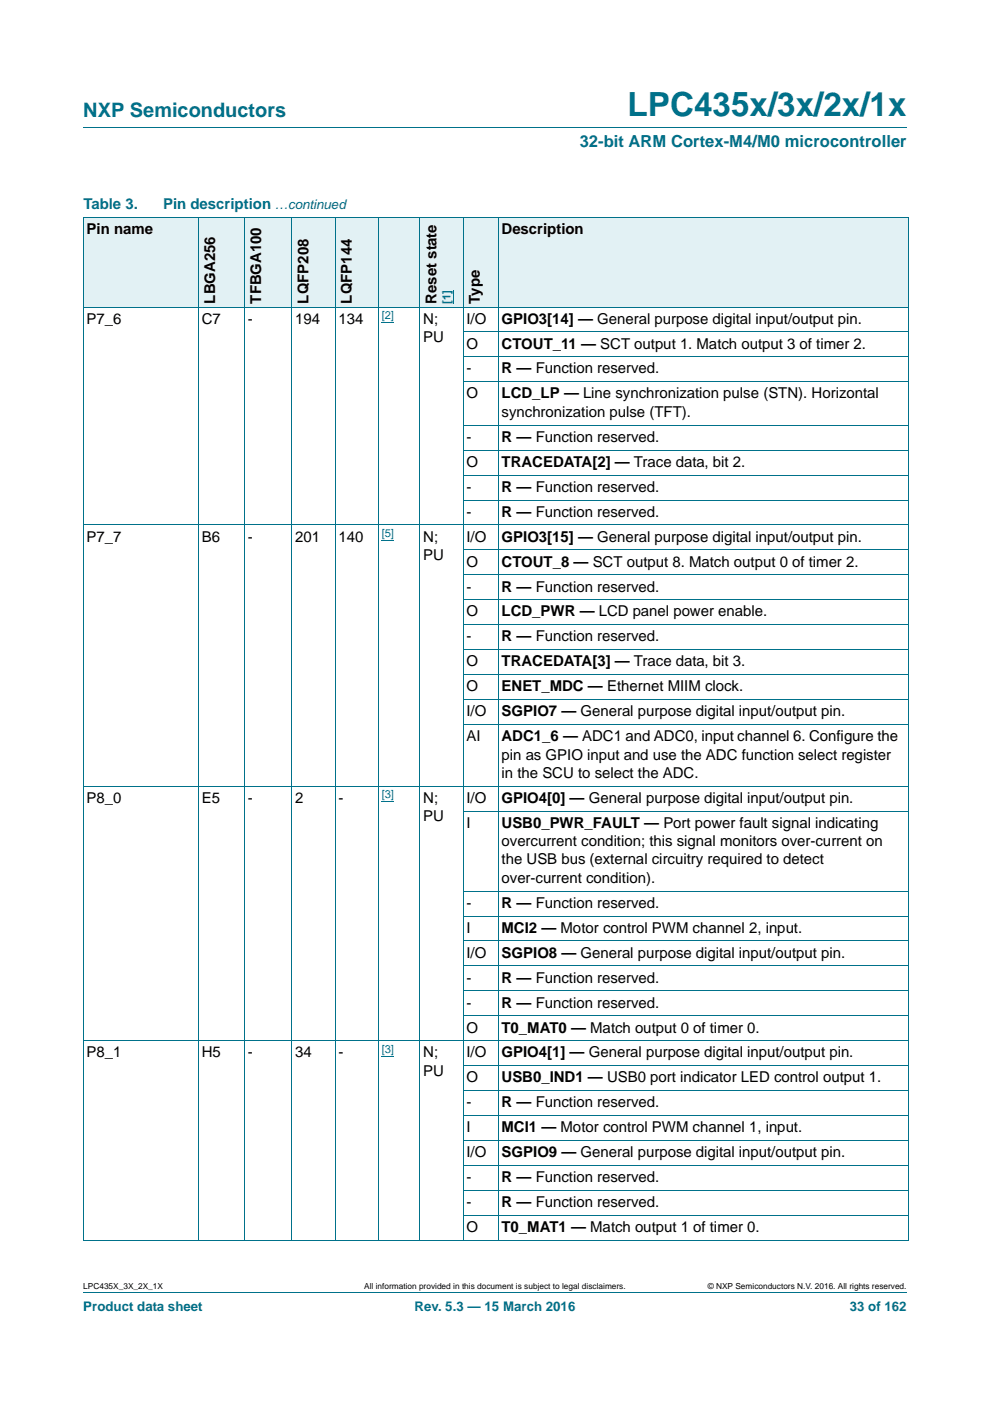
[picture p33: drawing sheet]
<svg xmlns="http://www.w3.org/2000/svg" width="210mm" height="297mm" viewBox="0 0 210 297" stroke-linecap="round" stroke-linejoin="round" font-family="sans-serif">
<defs><g id="words">
<text font-size="7" fill="#00718a" x="133.1" y="24.6">LPC435x/3x/2x/1x</text>
<text font-size="4.2" fill="#00718a" x="17.7" y="24.9">NXP Semiconductors</text>
<text font-size="3.5" fill="#00718a" x="123" y="31.1">32-bit ARM Cortex-M4/M0 microcontroller</text>
<g font-size="3.2" fill="#00718a">
<text x="17.7" y="44.3">Table 3.</text>
<text x="34.6" y="44.3">Pin description</text>
</g>
<g font-size="3.2">
<text x="18.4" y="49.6">Pin name</text>
<text x="106.4" y="49.6">Description</text>
<text x="45.6" y="64.4" transform="rotate(-90 45.6 64.4)">LBGA256</text>
<text x="55.4" y="64.4" transform="rotate(-90 55.4 64.4)">TFBGA100</text>
<text x="65.4" y="64.4" transform="rotate(-90 65.4 64.4)">LQFP208</text>
<text x="74.6" y="64.4" transform="rotate(-90 74.6 64.4)">LQFP144</text>
<text x="92.6" y="64.4" transform="rotate(-90 92.6 64.4)">Reset state</text>
<text x="101.8" y="64.4" transform="rotate(-90 101.8 64.4)">Type</text>
<text x="18.4" y="68.6">P7_6</text>
<text x="42.8" y="68.6">C7</text>
<text x="52.5" y="68.6">-</text>
<text x="62.6" y="68.6">194</text>
<text x="71.8" y="68.6">134</text>
<text x="89.8" y="68.6">N;</text>
<text x="99" y="68.6">I/O</text>
<text x="106.4" y="68.6">GPIO3[14] — General purpose digital input/output pin.</text>
<text x="89.8" y="72.5">PU</text>
<text x="99" y="73.9">O</text>
<text x="106.4" y="73.9">CTOUT_11 — SCT output 1. Match output 3 of timer 2.</text>
<text x="99" y="79.2">-</text>
<text x="106.4" y="79.2">R — Function reserved.</text>
<text x="99" y="84.5">O</text>
<text x="106.4" y="84.5">LCD_LP — Line synchronization pulse (STN). Horizontal</text>
<text x="106.4" y="88.4">synchronization pulse (TFT).</text>
<text x="99" y="93.7">-</text>
<text x="106.4" y="93.7">R — Function reserved.</text>
<text x="99" y="99">O</text>
<text x="106.4" y="99">TRACEDATA[2] — Trace data, bit 2.</text>
<text x="99" y="104.3">-</text>
<text x="106.4" y="104.3">R — Function reserved.</text>
<text x="99" y="109.5">-</text>
<text x="106.4" y="109.5">R — Function reserved.</text>
<text x="18.4" y="114.8">P7_7</text>
<text x="42.8" y="114.8">B6</text>
<text x="52.5" y="114.8">-</text>
<text x="62.6" y="114.8">201</text>
<text x="71.8" y="114.8">140</text>
<text x="89.8" y="114.8">N;</text>
<text x="89.8" y="118.7">PU</text>
<text x="99" y="114.8">I/O</text>
<text x="106.4" y="114.8">GPIO3[15] — General purpose digital input/output pin.</text>
<text x="99" y="125.4">-</text>
<text x="99" y="120.1">O</text>
<text x="106.4" y="120.1">CTOUT_8 — SCT output 8. Match output 0 of timer 2.</text>
<text x="106.4" y="125.4">R — Function reserved.</text>
<text x="99" y="130.7">O</text>
<text x="106.4" y="130.7">LCD_PWR — LCD panel power enable.</text>
<text x="99" y="136">-</text>
<text x="106.4" y="136">R — Function reserved.</text>
<text x="99" y="141.3">O</text>
<text x="106.4" y="141.3">TRACEDATA[3] — Trace data, bit 3.</text>
<text x="99" y="146.6">O</text>
<text x="106.4" y="146.6">ENET_MDC — Ethernet MIIM clock.</text>
<text x="99" y="151.9">I/O</text>
<text x="106.4" y="151.9">SGPIO7 — General purpose digital input/output pin.</text>
<text x="99" y="157.2">AI</text>
<text x="106.4" y="157.2">ADC1_6 — ADC1 and ADC0, input channel 6. Configure the</text>
<text x="106.4" y="161">pin as GPIO input and use the ADC function select register</text>
<text x="106.4" y="164.9">in the SCU to select the ADC.</text>
<text x="18.4" y="170.2">P8_0</text>
<text x="42.8" y="170.2">E5</text>
<text x="52.5" y="170.2">-</text>
<text x="62.6" y="170.2">2</text>
<text x="71.8" y="170.2">-</text>
<text x="89.8" y="170.2">N;</text>
<text x="99" y="170.2">I/O</text>
<text x="106.4" y="170.2">GPIO4[0] — General purpose digital input/output pin.</text>
<text x="89.8" y="174.1">PU</text>
<text x="99" y="175.5">I</text>
<text x="106.4" y="175.5">USB0_PWR_FAULT — Port power fault signal indicating</text>
<text x="106.4" y="179.4">overcurrent condition; this signal monitors over-current on</text>
<text x="106.4" y="183.3">the USB bus (external circuitry required to detect</text>
<text x="106.4" y="187.2">over-current condition).</text>
<text x="99" y="192.5">-</text>
<text x="99" y="197.7">I</text>
<text x="106.4" y="192.5">R — Function reserved.</text>
<text x="106.4" y="197.7">MCI2 — Motor control PWM channel 2, input.</text>
<text x="99" y="203">I/O</text>
<text x="106.4" y="203">SGPIO8 — General purpose digital input/output pin.</text>
<text x="99" y="208.3">-</text>
<text x="106.4" y="208.3">R — Function reserved.</text>
<text x="99" y="213.6">-</text>
<text x="106.4" y="213.6">R — Function reserved.</text>
<text x="99" y="218.9">O</text>
<text x="106.4" y="218.9">T0_MAT0 — Match output 0 of timer 0.</text>
<text x="18.4" y="224.2">P8_1</text>
<text x="42.8" y="224.2">H5</text>
<text x="52.5" y="224.2">-</text>
<text x="62.6" y="224.2">34</text>
<text x="71.8" y="224.2">-</text>
<text x="89.8" y="224.2">N;</text>
<text x="99" y="224.2">I/O</text>
<text x="106.4" y="224.2">GPIO4[1] — General purpose digital input/output pin.</text>
<text x="89.8" y="228.1">PU</text>
<text x="99" y="229.5">O</text>
<text x="106.4" y="229.5">USB0_IND1 — USB0 port indicator LED control output 1.</text>
<text x="99" y="234.8">-</text>
<text x="106.4" y="234.8">R — Function reserved.</text>
<text x="99" y="240.1">I</text>
<text x="99" y="245.4">I/O</text>
<text x="106.4" y="240.1">MCI1 — Motor control PWM channel 1, input.</text>
<text x="106.4" y="245.4">SGPIO9 — General purpose digital input/output pin.</text>
<text x="99" y="250.7">-</text>
<text x="106.4" y="250.7">R — Function reserved.</text>
<text x="99" y="256">-</text>
<text x="106.4" y="256">R — Function reserved.</text>
<text x="99" y="261.2">O</text>
<text x="106.4" y="261.2">T0_MAT1 — Match output 1 of timer 0.</text>
</g>
<g font-size="2.8" fill="#00718a">
<text x="58.3" y="44.3">…continued</text>
<text x="17.7" y="277.9">Product data sheet</text>
<text x="87.9" y="277.9">Rev. 5.3 — 15 March 2016</text>
<text x="180.2" y="277.9">33 of 162</text>
</g>
<g font-size="2.4" fill="#00f">
<text x="95.5" y="64.4" transform="rotate(-90 95.5 64.4)">[1]</text>
<text x="81" y="67.6">[2]</text>
<text x="81" y="113.9">[5]</text>
<text x="81" y="169.3">[3]</text>
<text x="81" y="223.2">[3]</text>
</g>
<g font-size="1.8">
<text x="17.7" y="273.3">LPC435X_3X_2X_1X</text>
<text x="77.2" y="273.3">All information provided in this document is subject to legal disclaimers.</text>
<text x="150.1" y="273.3">© NXP Semiconductors N.V. 2016. All rights reserved.</text>
</g>
</g></defs>
<path d="M17.7 27h174.6M17.7 273.9h174.6" fill="none" stroke="#00718a" stroke-width=".21"/>
<path d="M81 68.4h2.6M81 114.6h2.6M81 170h2.6M81 223.9h2.6" fill="none" stroke="#00f" stroke-width=".21"/>
<g fill="#e2f1f4">
<path d="M17.7 46h24.4v19.1h-24.4z"/>
<path d="M42.1 46h9.8v19.1h-9.8z"/>
<path d="M51.9 46h10v19.1h-10z"/>
<path d="M61.9 46h9.2v19.1h-9.2z"/>
<path d="M71.1 46h9.2v19.1h-9.2z"/>
<path d="M80.3 46h18v19.1h-18z"/>
</g>
<path d="M96.2 61.5v2.9" fill="none" stroke="#00f" stroke-width=".21"/>
<g fill="#e2f1f4">
<path d="M98.3 46h7.4v19.1h-7.4z"/>
<path d="M105.7 46h87v19.1h-87z"/>
</g>
<g fill="none" stroke="#00718a" stroke-width=".21">
<path d="M17.6 46h175.1M17.7 46.1v216.9M42.1 46v217M51.9 46v217M61.9 46v217M71.1 46v217M80.3 46v217M89.1 46v217M98.3 46v217M105.7 46v217M192.7 46.1v216.9M17.6 65.1h175.1"/>
<path d="M98.2 70.4h94.5M98.2 75.7h94.5M98.2 81h94.5M98.2 90.1h94.5M98.2 95.4h94.5M17.6 111.3h175.1M98.2 100.7h94.5M98.2 106h94.5M98.2 116.6h94.5M98.2 121.9h94.5M98.2 127.2h94.5M98.2 132.5h94.5"/>
<path d="M98.2 137.8h94.5M98.2 143.1h94.5M98.2 148.3h94.5M98.2 153.6h94.5M17.6 166.7h175.1M98.2 172h94.5M98.2 188.9h94.5M98.2 194.2h94.5M98.2 199.5h94.5M98.2 204.8h94.5M98.2 210.1h94.5M98.2 215.4h94.5"/>
<path d="M17.6 220.7h175.1M98.2 226h94.5M98.2 231.3h94.5M98.2 236.5h94.5M98.2 241.8h94.5M98.2 247.1h94.5M98.2 252.4h94.5M98.2 257.7h94.5M17.6 263h175.1"/>
</g>
<use href="#words"/>
</svg>
